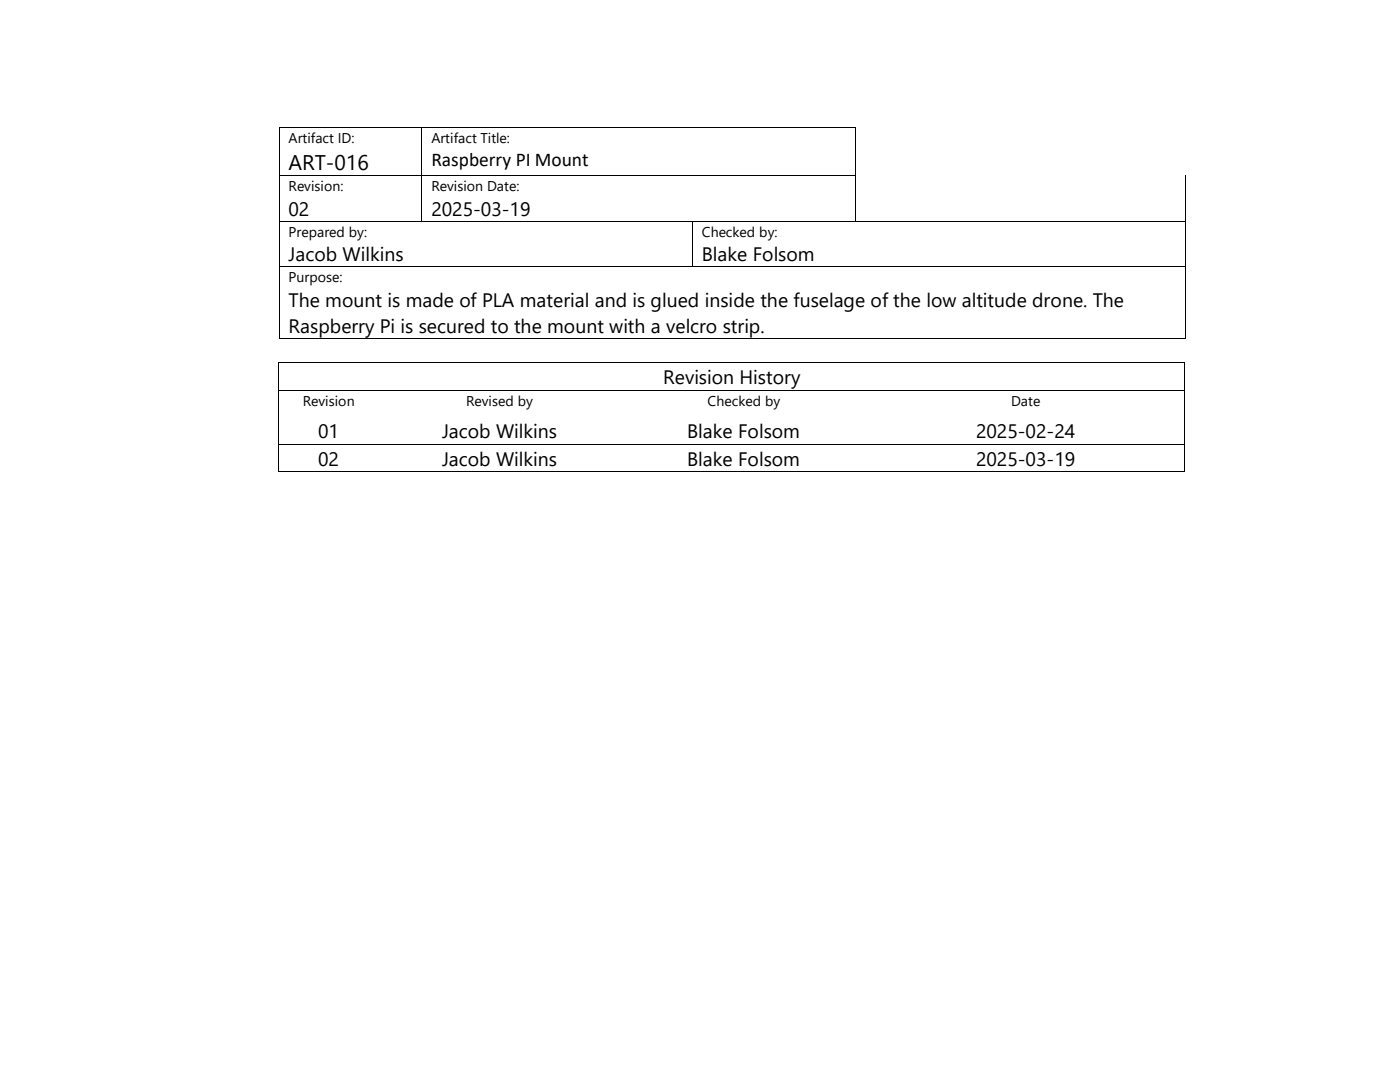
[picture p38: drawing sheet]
<svg xmlns="http://www.w3.org/2000/svg" width="279mm" height="216mm" viewBox="0 0 279 216" stroke-linecap="round" stroke-linejoin="round" font-family="sans-serif">
<defs><g id="words">
<text font-size="4.2" x="57.6" y="33.9">ART-016</text>
<g font-size="3.9">
<text x="86.1" y="33">Raspberry PI Mount</text>
<text x="57.6" y="43.1">02</text>
<text x="86.1" y="43.1">2025-03-19</text>
<text x="57.6" y="52.2">Jacob Wilkins</text>
<text x="140.1" y="52.2">Blake Folsom</text>
<text x="57.6" y="61.3">The mount is made of PLA material and is glued inside the fuselage of the low altitude drone. The</text>
<text x="57.6" y="66.4">Raspberry Pi is secured to the mount with a velcro strip.</text>
<text x="132.4" y="76.7">Revision History</text>
<text x="63.5" y="87.5">01</text>
<text x="88.2" y="87.5">Jacob Wilkins</text>
<text x="137.2" y="87.5">Blake Folsom</text>
<text x="194.8" y="87.5">2025-02-24</text>
<text x="63.5" y="92.9">02</text>
<text x="88.2" y="92.9">Jacob Wilkins</text>
<text x="137.2" y="92.9">Blake Folsom</text>
<text x="194.8" y="92.9">2025-03-19</text>
</g>
<g font-size="2.8">
<text x="57.6" y="28.6">Artifact ID:</text>
<text x="86.1" y="28.6">Artifact Title:</text>
<text x="57.6" y="38.2">Revision:</text>
<text x="86.1" y="38.2">Revision Date:</text>
<text x="57.6" y="47.3">Prepared by:</text>
<text x="140.1" y="47.3">Checked by:</text>
<text x="57.6" y="56.4">Purpose:</text>
<text x="60.4" y="81">Revision</text>
<text x="93" y="81">Revised by</text>
<text x="141.2" y="81">Checked by</text>
<text x="201.8" y="81">Date</text>
</g>
</g></defs>
<g fill="#000">
<path d="M55.6 25.4h.2v.2h-.2z" fill-rule="evenodd"/>
<path d="M55.6 25.4h.2v.2h-.2z" fill-rule="evenodd"/>
<path d="M55.6 35h.2v.2h-.2z" fill-rule="evenodd"/>
<path d="M84.1 25.4h.2v.2h-.2z" fill-rule="evenodd"/>
<path d="M84.1 35h.2v.2h-.2z" fill-rule="evenodd"/>
<path d="M170.7 25.4h.2v.2h-.2z" fill-rule="evenodd"/>
<path d="M170.7 25.4h.2v.2h-.2z" fill-rule="evenodd"/>
<path d="M170.7 35h.2v.2h-.2z" fill-rule="evenodd"/>
<path d="M236.4 35h.2v.2h-.2z" fill-rule="evenodd"/>
<path d="M55.6 44.1h.2v.1h-.2z" fill-rule="evenodd"/>
<path d="M55.6 53.1h.2v.2h-.2z" fill-rule="evenodd"/>
<path d="M84.1 44.1h.2v.1h-.2z" fill-rule="evenodd"/>
<path d="M138.1 44.1h.2v.1h-.2z" fill-rule="evenodd"/>
<path d="M138.1 53.1h.2v.2h-.2z" fill-rule="evenodd"/>
<path d="M170.7 44.1h.2v.1h-.2z" fill-rule="evenodd"/>
<path d="M236.4 44.1h.2v.1h-.2z" fill-rule="evenodd"/>
<path d="M236.4 53.1h.2v.2h-.2z" fill-rule="evenodd"/>
<path d="M55.6 72.3h.1v.2h-.1z" fill-rule="evenodd"/>
<path d="M55.6 72.3h.1v.2h-.1z" fill-rule="evenodd"/>
<path d="M55.6 77.8h.1v.2h-.1z" fill-rule="evenodd"/>
<path d="M55.6 67.4h.2v.2h-.2z" fill-rule="evenodd"/>
<path d="M55.6 67.4h.2v.2h-.2z" fill-rule="evenodd"/>
<path d="M75.5 77.8h.1v.2h-.1z" fill-rule="evenodd"/>
<path d="M123.9 77.8h.2v.2h-.2z" fill-rule="evenodd"/>
<path d="M172.9 77.8h.2v.2h-.2z" fill-rule="evenodd"/>
<path d="M236.4 72.3h.1v.2h-.1z" fill-rule="evenodd"/>
<path d="M236.4 72.3h.1v.2h-.1z" fill-rule="evenodd"/>
<path d="M236.4 77.8h.1v.2h-.1z" fill-rule="evenodd"/>
<path d="M236.4 67.4h.2v.2h-.2z" fill-rule="evenodd"/>
<path d="M236.4 67.4h.2v.2h-.2z" fill-rule="evenodd"/>
<path d="M55.6 88.6h.1v.1h-.1z" fill-rule="evenodd"/>
<path d="M55.6 94h.1v.2h-.1z" fill-rule="evenodd"/>
<path d="M55.6 94h.1v.2h-.1z" fill-rule="evenodd"/>
<path d="M75.5 88.6h.1v.1h-.1z" fill-rule="evenodd"/>
<path d="M75.5 94h.1v.2h-.1z" fill-rule="evenodd"/>
<path d="M123.9 88.6h.2v.1h-.2z" fill-rule="evenodd"/>
<path d="M123.9 94h.2v.2h-.2z" fill-rule="evenodd"/>
<path d="M172.9 88.6h.2v.1h-.2z" fill-rule="evenodd"/>
<path d="M172.9 94h.2v.2h-.2z" fill-rule="evenodd"/>
<path d="M236.4 88.6h.1v.1h-.1z" fill-rule="evenodd"/>
<path d="M236.4 94h.1v.2h-.1z" fill-rule="evenodd"/>
<path d="M236.4 94h.1v.2h-.1z" fill-rule="evenodd"/>
</g>
<g fill="none" stroke="#000" stroke-width=".2">
<path d="M55.7 25.6v9.4M55.7 35.2v8.9M55.8 25.5h28.3M55.8 35.1h28.3M84.2 25.6v9.4M84.2 35.2v8.9M84.3 25.5h86.4M84.3 35.1h86.4M170.8 25.6v9.4M170.8 35.2v8.9M236.5 35.2v8.9M55.7 44.2v8.9"/>
<path d="M55.7 53.3v14.1M55.8 44.2h28.3M55.8 53.2h82.3M84.3 44.2h53.8M138.2 44.2v8.9M138.3 44.2h32.4M138.3 53.2h98.1M170.9 44.2h65.5M236.5 44.2v8.9M236.5 53.3v14.1M55.7 72.5v5.3M55.7 78v10.6"/>
<path d="M55.7 72.4h180.7M55.7 77.9h19.8M55.8 67.5h180.6M75.6 77.9h48.3M124.1 77.9h48.8M173.1 77.9h63.3M236.4 72.5v5.3M236.4 78v10.6M55.7 88.7v5.3M55.7 88.7h19.8M55.7 94.1h19.8M75.6 88.7h48.3"/>
<path d="M75.6 94.1h48.3M124.1 88.7h48.8M124.1 94.1h48.8M173.1 88.7h63.3M173.1 94.1h63.3M236.4 88.7v5.3"/>
</g>
<use href="#words"/>
</svg>
